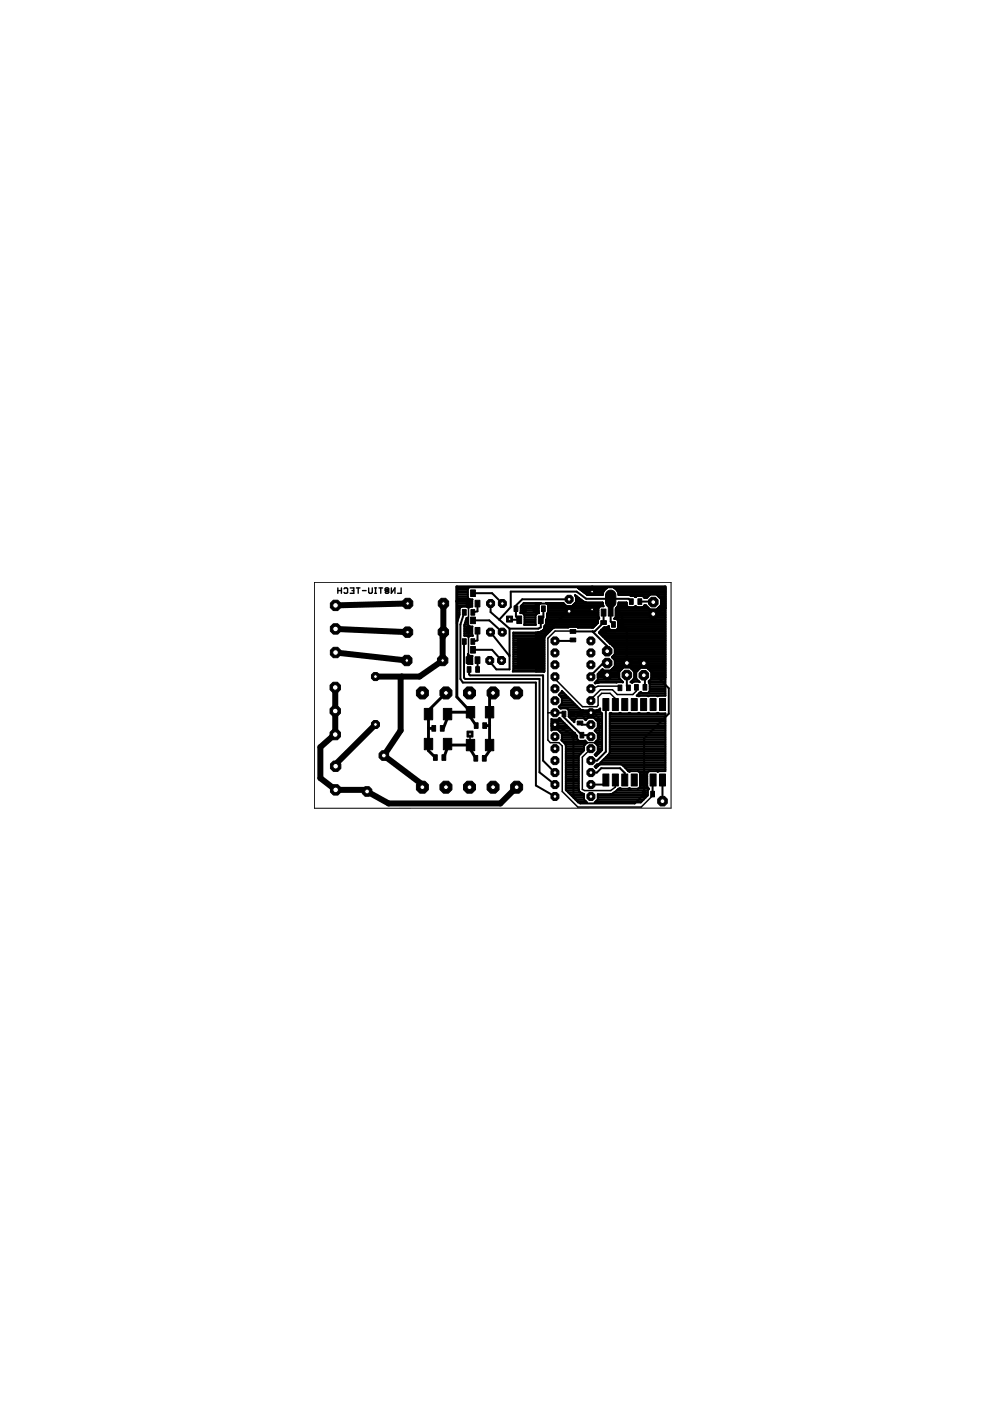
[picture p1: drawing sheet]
<svg xmlns="http://www.w3.org/2000/svg" width="210mm" height="297mm" viewBox="0 0 210 297" stroke-linecap="round" stroke-linejoin="round" font-family="sans-serif">
<g fill="none" stroke="#000" stroke-width=".3">
<path d="M71.6 125.2h.8M71.6 124.7v1.1M72.4 124.7v1.1M72.9 124.8l.2-.1h.4l.2 .1v.8l-.2 .2h-.4l-.2-.2M74.3 124.7h.7v1.1h-.7M74.6 125.2h.4M75.6 124.7h.7M75.9 124.7v1.1M76.9 125.2h.7M78.2 124.7v.9l.2 .2h.3l.2-.2v-.9M79.4 125.8h.4M79.4 124.7h.4"/>
<path d="M79.6 124.7v1.1M80.3 124.7h.8M80.7 124.7v1.1M81.9 125.4l-.2-.2v-.4l.2-.1h.3l.2 .1v.8l-.2 .2h-.3l-.2-.2M81.9 125h.3v.4h-.3zM83 124.7v1.1l.7-1.1v1.1M85 124.7v1.1h-.7"/>
</g>
<g fill="#000" stroke="#000" stroke-width=".21">
<path d="M98 129.2h.8v1.2h-.8zM98 135.4h.8v1.2h-.8zM98.8 127.3h1v1.4h-1zM98.8 133h1v1.4h-1zM98.8 139.3h1v1.4h-1zM99.8 125.1h1v1.4h-1zM99.8 130.8h1v1.4h-1zM99.8 137.1h1v1.4h-1zM99.8 129.2h.8v1.2h-.8zM99.8 135.4h.8v1.2h-.8zM100.7 127.3h1v1.4h-1zM100.7 133h1v1.4h-1z"/>
<path d="M100.7 139.3h1v1.4h-1zM109 128.5h.8v1.1h-.8zM109.6 130.6h1v1.6h-1zM109.7 135.6h5.4v6.2h-5.4zM110.8 128.5h.8v1.1h-.8zM113 128.5h.8v1.1h-.8zM114.2 130.6h1v1.6h-1zM114.8 128.5h.8v1.1h-.8zM120.9 133.5h1.2v.8h-1.2zM120.9 135.3h1.2v.8h-1.2zM127.4 131.6h1.2v.8h-1.2zM127.4 133.4h1.2v.8h-1.2z"/>
<path d="M127.5 129.1h1v1.5h-1zM129 128.6h1v2h-1zM129.7 131.8h.8v1.2h-.8zM130.5 129.1h1v1.5h-1zM131.5 131.8h.8v1.2h-.8zM133.5 127h.8v1.1h-.8zM135.3 127h.8v1.1h-.8zM90 156.5h1.7v2.5h-1.7zM90 150.2h1.7v2.4h-1.7zM91.6 153.8h.8v1.2h-.8zM93.4 153.8h.8v1.2h-.8zM94 156.5h1.8v2.5h-1.8z"/>
<path d="M94 150.2h1.8v2.4h-1.8zM98.9 156.8h1.7v2.4h-1.7zM98.9 149.8h1.7v2.4h-1.7zM99.1 141.4h.8v1.1h-.8zM100.6 153.2h.8v1.2h-.8zM100.9 141.4h.8v1.1h-.8zM102.4 153.2h.8v1.2h-.8zM102.9 156.8h1.8v2.4h-1.8zM102.9 149.8h1.8v2.4h-1.8zM119.2 150.8h.8v1.2h-.8zM121 150.8h.8v1.2h-.8zM121.2 155.3h.8v1.2h-.8z"/>
<path d="M122.4 152.9h1.2v.8h-1.2zM122.4 151.1h1.2v.8h-1.2zM123 155.3h.8v1.2h-.8zM127.8 148.1h1.3v2.5h-1.3zM129.8 148.1h1.3v2.5h-1.3zM131 145.2h.8v1.2h-.8zM131.8 148.1h1.3v2.5h-1.3zM132.8 145.2h.8v1.2h-.8zM133.8 148.1h1.3v2.5h-1.3zM134.5 145.1h.8v1.2h-.8zM135.8 148.1h1.3v2.5h-1.3zM136.3 145.1h.8v1.2h-.8z"/>
<path d="M137.8 148.1h1.3v2.5h-1.3zM139.8 148.1h1.3v2.5h-1.3zM91.9 160h.8v1.2h-.8zM93.7 160h.8v1.2h-.8zM100.5 160.2h.8v1.2h-.8zM102.3 160.2h.8v1.2h-.8zM127.8 164.1h1.3v2.5h-1.3zM129.8 164.1h1.3v2.5h-1.3zM131.8 164.1h1.3v2.5h-1.3zM133.8 164.1h1.3v2.5h-1.3zM135.8 164.1h1.3v2.5h-1.3zM136.2 167.8h.8v1.2h-.8z"/>
<path d="M137.8 164.1h1.3v2.5h-1.3zM138 167.8h.8v1.2h-.8zM139.8 164.1h1.3v2.5h-1.3z"/>
<circle cx="109.5" cy="166.9" r="1.38"/>
</g>
<path d="M128.6 125.6a1.1 1.1 0 0 1 1.2-.4 1.1 1.1 0 0 1 .8 1v1.5a1.1 1.1 0 0 1-1.1 1.1 1.1 1.1 0 0 1-1.1-1.1v-1.5z" fill-rule="evenodd" fill="#000" stroke="#000" stroke-width=".21"/>
<path d="M71.1 133.3l15.3 .7M71.1 138.3l15.2 1.7M86.4 128l-15.3 .4M94 128l-.1 12-5 3.4h-9.3M71.1 145.8v9.9l-3.2 2.7v6.6l3.3 2.5h6.2l5 2.8h23.7l3.4-3.4M79.6 153.6l-8.7 8.7 .3 .2M85.2 143.4l-.3 .3v11.2l-3.5 5.3 8.2 6.1v.6" fill="none" stroke="#000" stroke-width="1.3"/>
<g fill="none" stroke="#000" stroke-width=".42">
<path d="M96.9 129.1h.6M96.9 127.9h3.2M96.9 130.2h.5M96.9 126.1h2.3M96.9 124.7h2.4l-.1 .3v1.6l.2 .4 .8 .1-.1 1.5h-.4l-.4 .3-.3-.3h-1.1l-.4 .3-.1 1.4-.5 1.8zM96.9 132.1h.1M96.9 131.7h.1M96.9 131.3h.2M96.9 130.9h.3M96.9 130.6h.5M96.9 129.8h.5M96.9 129.4h.5"/>
<path d="M96.9 128.7h.9M96.9 128.3h3.2M96.9 127.6h3.2M96.9 127.2h3.2M96.9 126.8h2.4M96.9 126.4h2.3M96.9 125.7h2.3M96.9 125.3h2.3M96.9 124.9h2.3M98.4 136.3v7.4l.2 .3h15.8v19.7l3.3 2.6M98.4 134.7h1.8M98.4 129.8l-.8 2.6v11.6l.5 .7h15.5v21.8l4.1 2.4"/>
<path d="M98.4 134.3h1.7M98.4 133.9h1.7M98.4 133.6h1.7M98.4 133.2h1.7M98.4 132.8h1.2M98.5 132.4h.7M98.6 132.1h.6M98.7 131.7h.5M98.8 131.3h.4M98.9 131h.3l.1 1.6 .4 .2h.5v2h-.5l-.4 .2-.3-.2h-.6v-2.3zM99.1 128.7h.5M99.2 139.9h.9"/>
<path d="M99.2 139.6h.9M99.2 139.2h.9M99.2 138.8h.1M99.2 138.6l.2 .4 .8 .1-.1 1.7-.9-.1zM100.2 134.8h.1M100.3 125.8h4l2.2 2.2M100.3 131.5h3.4l2.8 2.5M100.3 137.8h4l2 2.2M101.2 128v1.6l-1 .2M101.2 133.7v2.1l-1 .2M101.2 140l.1 1.9M104 134l3.9 5"/>
<path d="M104 128v1.8l4 3.5M107.9 139l.1 2.9h-2.8l-1.4-1.6v-.3M108 133.3l-.1 5.7M108.8 134.7h6.9M108.8 139.9h6.6M108.8 139.6h6.6M108.8 139.2h6.6M108.8 138.8h6.6M108.8 138.4h6.6M108.8 138h6.6M108.8 137.7h6.6M108.8 137.3h6.6"/>
<path d="M108.8 136.9h6.6M108.8 136.5h6.6M108.8 136.2h6.6M108.8 135.8h6.6M108.8 135.4h6.6M108.8 135h6.6M108.8 134.3h7.3M110.4 129.8h3.8M110.4 129.1h3.8M110.4 129.4h3.8M110.4 128.7h3.8M110.6 128.3h3.6"/>
<path d="M111 127.9h8.5M111 130.2h2.7M111 127.9h3.6l-.4 .4 .1 1.7a.67 .67 0 0 0-.8 .5l.1 2h-2.5l.1-2a.73 .73 0 0 0-.9-.5l.1-1.5zM111.2 132.1h2.3M111.2 131.7h2.3M111.2 131.3h2.3M111.2 130.9h2.3M111.2 130.6h2.3M113.6 127.9v2.4M113.6 134.1v8.3M114.1 128l-.7 .4v.7M114.3 134.1h.1"/>
<path d="M114.7 133.9h1.8M115.2 129.1v1.8l-.5 .5v1.6l-.6 .3h-6.1M115.3 133.6h1.5M115.5 133.2h1.7M115.5 132.8h10.5M115.7 132.4h10.7M115.8 132.1h11M115.8 131.7h11M115.9 131.3l-.4 1.9M115.9 131.3h10.9M116 130.2h10.9M116 130.9h10.9"/>
<path d="M116 130.6h10.9M116.2 129.1h10.7M116.2 128.3v1.5l-.2 .3-.1 1.2M116.2 129.8h10.7M116.2 129.4h10.7M116.2 128.7h10.8M116.2 128.3h3.7M118.8 128l1.9 1.6M120.7 129.6l-1.1 .8-7.2 7.2v1.1M120.7 127.1h-10l-1.4 1.4 .1 2.2 .7 .7h-1.9l-.2-.1M121.5 135.7l-.2 .2h-3.6M121.5 128.3h6.4"/>
<path d="M121.9 127.9h5.9M122.1 126.4v1.3l-.8 .8h-1.2l-.7-.6h-3.6l.4 .4M122.1 126.4l-.2-.2 2.2 1.6h3.7l.2 .7-.9 .1-.2 .4v1.7l.1 .4-.2 .4v.6M122.1 127.6h1.6M122.1 127.2h1.2M122.1 126.8h.6M122.1 126.4h.2M122.6 124.7h6.1a1.55 1.55 0 0 0-.9 1.5h-3.2zM122.6 124.7h.1M123 124.9h5.3M123.5 125.3h4.5M124 125.7h3.8"/>
<path d="M124.5 126.1h3.3M125.5 129.2l-.1 .4h-4.7M125.5 124.4v1M125.6 133.9l3.1 3.1v1.1M126.8 132.1l-1 1h-3.3l-.3-.2h-1.4l-.3 .1h-3l-.3 .2-1.7 1.7-.1 .3v7.2h-6.7l.1-8.3h5.6l.7-.4 .4-.5M127.2 134.3h13.9M127.2 133.9h13.9M127.6 133.6h1.8M127.6 134.7h13.5M127.9 133.2h1.2M128 135h13.1M128 132h-.1"/>
<path d="M128 132l-1.9 1.9h-4.6M128 129.9v2.1M128.3 135.4h12.8M128.7 135.8h12.4M129 132.8h.1M129.1 132.8l-.4 .2h-.6l-1.1 1.1 3.4 3.3v1.3l-.6 .6 .6 .6M129.1 136.2h12M129.5 127v4.8l.6 .6M129.5 136.5h11.6M129.9 136.9h11.2M129.9 139.2h11.2M130 139.6h11.1"/>
<path d="M130.3 137.3h10.8M130.3 138.8h10.8M130.3 139.9h10.8M130.4 139.9v1.4l-1 .9h-1.3l-.4-.3-1 1M130.4 138.4h10.7M130.4 138h10.7M130.4 137.7h10.7M130.5 130.9h10.6M130.6 129.1h7M130.6 130.2h10.5M130.6 130.6h10.5M130.6 129.8h10.5"/>
<path d="M130.6 129.4h10.5M130.6 124.9h10.5M130.7 133.6h10.4M130.9 131.3h10.2M130.9 128.7h2.3M131 125.3h10.1M131 133.2h10.1M131.1 128.3h1.8M131.1 131.7l-.1 1.6-.4 .3h-1.1a.71 .71 0 0 1-.4-.8M131.1 132.8h10M131.1 132.4h10M131.1 132.1h10"/>
<path d="M131.1 131.7h10M131.1 125.7h10M131.2 127.9h1.6M131.2 126.1h9.9M131.3 130.2l-.3-.3h.3l.6 .6v1.9l-1.4 1.4h-2.5M131.9 132.4l1 1v7.2M133.9 127.6l-.6-.6h-9l-2-1.6h-14v3.3l-2.4 2.7M134.5 128.7h.5M134.6 126.4h.3M135.7 127.6l2.8 .1M136.3 128.7h1M136.4 126.4h1"/>
<path d="M137.9 126l-.8 .7h-.5l-.4-.4h-1.1l-.4 .3-.3-.3h-.6l-.4-.1h-2.2a1.55 1.55 0 0 0-1-1.5h10.9v22.8l-1.6 .1M139.2 126l.9 1v1.3M139.4 129.1h1.7M139.6 126.4h1.5M139.8 128.7h1.3M140 126.8h1.1M140.1 127.9h1M140.1 128.3l-.9 1h-1.3l-1-.9h-.3l-.4 .4h-1.1l-.4-.3-.3 .3h-1.1l-.4-.3-.1-.7h-1.6l-.3 .9-.3 .3v1.7l-.3 .5a.65 .65 0 0 1 .8 .5M140.1 128.3h1M140.1 127.6h1M140.1 127.2h1M93.8 154.4h.2"/>
<path d="M94.9 157.8l.2 .2M99.2 140.7h.9M99.2 140.3h.9M99.5 141.9v1.1l.2 .2h15.4v18.1l2.6 2.5M99.8 150.9v.1M100.1 140.8h.1M103.8 151l.2 .2M108.8 142.2h6.6M108.8 141.8h6.6M108.8 141.4h6.6M108.8 141h6.6M108.8 140.7h6.6"/>
<path d="M108.8 140.3h6.6M116.9 154.5h4M116.9 154.1h3.6M116.9 153.8h3.2M116.9 153.4h2.8M116.9 153h2.5M116.9 152.7h2.1M117.5 151.1h1.8l.3 .3v.7l3.8 3.8h1.6l.3 .3M118.4 154.9h2.8M118.6 152.3h.1M118.6 147.4h1.4M118.6 150h4"/>
<path d="M118.7 149.6h3.6M118.7 147h1M118.8 155.3h2.8M118.9 147.8h1.5M119 149.3h2.9M119.1 146.7h.2M119.1 146.6l-.6 .7 .6 .7v1.2l-.6 .6 .4 .4h1.2l.4 .2M119.1 146.6v-.1l3.8 3.8M119.1 156.8h3.3M119.1 156.4h3.3M119.1 156h3.3M119.1 155.6h2.9"/>
<path d="M119.1 148.9h2.4M119.1 148.5h2M119.1 148.1h1.7M119.3 157.1h4.9M119.6 157.5h4.8M119.9 157.9h4.2M120 159.8h3.2M120 159.4h3.5M120 159h3.8M120 158.6h3.8M120 158.3h3.8M120.5 150.4h2.5"/>
<path d="M120.5 150.4l.1 1.5M120.6 151.9l1.2 1.2a.64 .64 0 0 1 .5-.8M120.6 151.9h7.1M120.6 151.5h7.1M120.6 151.2h6.9M120.6 150.8h6.6M120.9 152.3h3.7M121.3 152.7h.5M121.7 153h.1M122.4 156l-3.8-3.8-.3 .4h-1.2l-.2-.2v2.5l.2-.2h1.2l.8 .9-.1 1.3 1 1.1v9.5l2.6 2.6h1.9l-.7-.6v-1.1M122.4 156v.6l.2 .4h1.5l.4 .5-.7 .6v1l-1 1M122.9 150.3h.1"/>
<path d="M122.9 150.3l.2 .2M123 153.3l.3 .3h2M123.1 150.5l.3 .1M123.4 150.6h.1M123.7 152.3l.5 .4 .5-.5h1.2l.8 .8M124.1 152.7h.1M125.3 151.1l-.4 .4-3.5-.1 .2 .2M126 152.3h1.7M126.1 144.8l.1 .1 .2-.1M126.1 154.9h1.6M126.1 144.8h.4M126.1 157.5h1.6"/>
<path d="M126.3 159.8h.6M126.3 152.7h1.4M126.4 144.8h.1M126.4 157.1h1.3M126.4 155.3h1.3M126.4 144.4h5.5M126.5 154.5h1.2M126.5 157.9h1.2M126.7 144.7h.1M126.7 144.7l-.3 .1M126.7 159.4h.6M126.7 153h1"/>
<path d="M126.7 142.9v1.2l-.6 .7M126.7 150.6h.1M126.7 159h1M126.7 158.6h1M126.7 158.3h1M126.7 156.8h1M126.7 156.4h1M126.7 156h1M126.7 155.6h1M126.7 154.1h1M126.7 153.8h1M126.7 153.4h1"/>
<path d="M126.7 144h4.8M126.7 143.6l4.6 .1h-4.6M126.7 143.3h4.6M126.7 142.9h4.6M127 144.7h.1M127.1 142.5h4.2M127.2 150.8l.3 .4M127.2 150.4l-.7 .2h-3.1M127.2 150.2l-.2 .3M127.2 150.2l.1 .1M127.2 150.2v.6M127.5 142.2h.5"/>
<path d="M127.5 151.2h.2v7.8l-1.3 1.3-.3-.3 .6-.7v-1.2l-.6-.6 .6-.7v-1.2l-.6-.7 .6-.6v-1.3M128.5 149.4v10l-1.9 1.9h-1.3M128.7 140.6l-.9 .1-2.5 2.5v.3M129.2 159.8h11.9M129.3 152.3h11.8M129.3 159.4h11.8M129.3 159h11.8M129.3 158.6h11.8M129.3 158.3h11.8M129.3 157.9h11.8M129.3 157.5h11.8M129.3 157.1h11.8"/>
<path d="M129.3 156.8h11.8M129.3 156.4h11.8M129.3 156h11.8M129.3 155.6h11.8M129.3 155.3h11.8M129.3 154.9h11.8M129.3 154.5h11.8M129.3 154.1h11.8M129.3 153.8h11.8M129.3 153.4h11.8M129.3 153h11.8M129.3 152.7h11.8"/>
<path d="M129.3 151.9h11.8M129.3 151.5h11.8M129.5 142.2h2M129.5 151.2h-.2v8.3l-.1 .3-2.2 2.1-.5 .2-.4 .4 .3 .3 .4-.4M129.5 151.2h.1M129.5 151.2h1.9M129.8 141.8h2.1M130.2 141.4h10.9M130.4 141h10.7M130.4 140.7h10.7M130.4 140.3h10.7M130.4 149.3l.1 .1"/>
<path d="M131.5 151.2h2M131.5 151.2h-.1M132.9 140.6h3.5l5.4 5.3v5.4l-5.2 5.2v11.9l-2 1.9h-11.6l-1.4-1.4v-13l-3.9-2.3M132.9 140.6l-2.6 2.5h-1.6M132.9 143.1v2.4l.3 .3M133.5 151.2h.1M133.9 144.4h1.5M133.9 141.8h1.7M134.3 144h.8M134.3 142.2h.9M134.5 143.7h.4M134.5 143.3h.4"/>
<path d="M134.5 142.9h.4M134.5 142.5h.4M134.9 145.7l.1 .1M135.1 147.4h6M135.5 151.2h-2M135.5 151.2h.1M135.5 151.2h1.9M135.5 147.6h1.9M135.5 147.6h.1M135.5 147h5.6M136.5 143.2l.2 .2v2.3M137.4 141.8h3.7"/>
<path d="M137.4 147.6h.1M137.5 151.2h1.9M137.5 151.2h-.1M137.6 144.4l.2 .6-.1 1.7M137.6 144.4l.5-.6v-1.3l-.9-1h-1.4l-.9 1v1.3l.7 .8-1.2-.1-.4 .3-.3-.2 .8-.8v-1.4l-.9-.9h-1.4l-.9 .9v1.4l.8 .9h-5.4M137.6 144.4h3.5M137.6 144.8h3.5M137.7 146.7l-.4 .2h-1.1l-.4-.2-.8 .8 .5 .1M137.7 146.7h3.4M137.8 146.3h3.3M137.8 145.9h3.3M137.8 145.5h3.3"/>
<path d="M137.8 145.2h3.3M137.8 142.2h3.3M137.9 144h3.2M138.1 143.7h3M138.1 143.3h3M138.1 142.9h3M138.1 142.5h3M139.4 147.6h-1.9M139.4 147.6h.1M139.5 151.2l1.6 .1v12.2l-1.6 .1M139.5 151.2h-.1M120 167.2h2.7"/>
<path d="M120 166.9h2.7M120 166.5h2.7M120 166.1h2.7M120 165.8h2.7M120 165.4h2.7M120 165h2.7M120 164.6h2.7M120 164.3h2.7M120 163.9h2.7M120 163.5h2.7M120 163.1h2.7M120 162.8h2.7"/>
<path d="M120 162.4h2.7M120 162h2.7M120 161.6h2.7M120 161.2h2.7M120 160.9h2.7M120 160.5h2.7M120 160.1h2.8M120.1 167.6h2.6M120.5 168h2.5M120.8 168.4h3M121.2 168.7h2.6M121.6 169.1h2.2"/>
<path d="M122 169.5h1.8M122.3 169.9h1.9M122.8 167.8h.1M122.8 167.8l1 .6M122.8 160.1l-.1 .3 .1 7.4M125.3 163.8h1.2l1-.9h4l1 1v1.5M126.2 160.1h.4M126.2 162.4h.6M126.3 162.8h.1M126.4 169.9h9.7M126.7 169.5h9.8M126.7 169.1h10.2"/>
<path d="M126.7 168.7h10.5M126.8 162.4l.5-.3h4.3l.3 .1 1.3 1.3M126.9 162h14.2M127.4 161.6h13.7M127.7 161.2h13.4M128.1 160.9h13M128.5 165.4v.9h-3.2M128.5 160.5h12.6M128.9 160.1h12.2M130.2 168h7.2M130.7 167.6h6.7M131.4 167.2h-.2"/>
<path d="M131.5 167.1l-.1 .1M131.5 167.1l.2 .1M132.1 162.4h9M132.5 162.8h8.6M132.9 163.1h8.2M133.2 163.5h.1M133.2 163.5l.3 .1M133.2 163.5h.5M133.5 163.6h.1M133.5 167.1v.1M133.5 167.2h-.3M133.5 163.6l1.7-.1 .4 .2 .1 3.1-.5 .4"/>
<path d="M133.5 167.2h.2M135.3 163.5h2.4M135.7 166.9h1.6M135.7 163.9h1.6M135.7 166.5h1.5M135.7 166.1h1.5M135.7 165.8h1.5M135.7 165.4h1.5M135.7 165h1.5M135.7 164.6h1.5M135.7 164.3h1.5M136.5 165.4l.1 .1"/>
<path d="M137.5 167.2h-6.4l-1.5 1.2M138.5 165.4l-.1 3M139.3 163.5h.4M139.4 163.6l-1.7-.1-.4 .2-.1 3.1 .3 .4-.1 .4v1l-1.5 1.5h-9.8l.6-.6v-1.1h10.7M139.4 163.6h.1M140.5 165.4v4.5"/>
</g>
<path d="M96.9 127.5h2.4v.5M138.5 130.2l2.5-1.3v-4.5h-44.1v23.4l2.9 3.1M90.8 151.4v7.8l1.5 1.4M90.8 154.4h1.2M94.6 146.9l-3.8 3.7M94.8 151.5v.8l-.8 2.1M94.9 157.8v.7l-.8 2.1M95.1 158h4.7l.1 1.1 1 1.7M95.3 151h4.5v1.1l1.2 1.7M102.8 153.8l1 .1M103.8 151h.1M104.5 146.9l-.7 .8v11.5l-1.1 1.6" fill="none" stroke="#000" stroke-width=".61"/>
<path d="M90.8 150.6v.8M95.3 151l-.5 .5" fill="none" stroke="#000" stroke-width=".83"/>
<path d="M98.4 136v.3M99.3 128v12M121.5 133.9l-3.8-.1-1.5 1.5v21.6l.5 .6h1.8l.7 .7v9.6l3.3 3.3h13.5l2.4-2.4v-.3M99.7 155.6l.1 2.4M117.7 151.1h-1.5M117.7 143.5v.4l5.8 5.9h3.1l.2-.3v-1.7l.8-.8h1.7l1.1 1v1.3M125.3 151.1h.6l1.2 1.2v4.4l-.8 .8h-4.7M125.3 158.7l-1.8 1.8v6.9l.5 .2h5.5l1-.7v-1.5M131.4 145.8l-.1-.3h-4.5l-1.5 .5M134.9 145.7v.8l-.7 .8h-3.3l-1-1.1h-2.6l-2 2.1v.3" fill="none" stroke="#000" stroke-width=".32"/>
<circle cx="109.5" cy="166.9" r=".51" fill="#fff" stroke="#000" stroke-width=".21"/>
<circle cx="104.5" cy="166.9" r="1.38" fill="#000" stroke="#000" stroke-width=".21"/>
<circle cx="104.5" cy="166.9" r=".51" fill="#fff" stroke="#000" stroke-width=".21"/>
<circle cx="99.5" cy="166.9" r="1.38" fill="#000" stroke="#000" stroke-width=".21"/>
<circle cx="99.5" cy="166.9" r=".51" fill="#fff" stroke="#000" stroke-width=".21"/>
<circle cx="94.6" cy="166.9" r="1.38" fill="#000" stroke="#000" stroke-width=".21"/>
<circle cx="94.6" cy="166.9" r=".51" fill="#fff" stroke="#000" stroke-width=".21"/>
<circle cx="89.6" cy="166.9" r="1.38" fill="#000" stroke="#000" stroke-width=".21"/>
<circle cx="89.6" cy="166.9" r=".51" fill="#fff" stroke="#000" stroke-width=".21"/>
<circle cx="109.5" cy="146.9" r="1.38" fill="#000" stroke="#000" stroke-width=".21"/>
<circle cx="109.5" cy="146.9" r=".51" fill="#fff" stroke="#000" stroke-width=".21"/>
<circle cx="104.5" cy="146.9" r="1.38" fill="#000" stroke="#000" stroke-width=".21"/>
<circle cx="104.5" cy="146.9" r=".51" fill="#fff" stroke="#000" stroke-width=".21"/>
<circle cx="99.5" cy="146.9" r="1.38" fill="#000" stroke="#000" stroke-width=".21"/>
<circle cx="99.5" cy="146.9" r=".51" fill="#fff" stroke="#000" stroke-width=".21"/>
<circle cx="94.6" cy="146.9" r="1.38" fill="#000" stroke="#000" stroke-width=".21"/>
<circle cx="94.6" cy="146.9" r=".51" fill="#fff" stroke="#000" stroke-width=".21"/>
<circle cx="89.6" cy="146.9" r="1.38" fill="#000" stroke="#000" stroke-width=".21"/>
<circle cx="89.6" cy="146.9" r=".51" fill="#fff" stroke="#000" stroke-width=".21"/>
<circle cx="120.7" cy="129.6" r=".92" fill="#000" stroke="#000" stroke-width=".21"/>
<circle cx="120.7" cy="129.6" r=".4" fill="#fff" stroke="#000" stroke-width=".21"/>
<circle cx="120.7" cy="127.1" r=".92" fill="#000" stroke="#000" stroke-width=".21"/>
<circle cx="120.7" cy="127.1" r=".4" fill="#fff" stroke="#000" stroke-width=".21"/>
<circle cx="71.2" cy="162.5" r="1.2" fill="#000" stroke="#000" stroke-width=".21"/>
<circle cx="71.2" cy="162.5" r=".59" fill="#fff" stroke="#000" stroke-width=".21"/>
<circle cx="71.2" cy="167.5" r="1.2" fill="#000" stroke="#000" stroke-width=".21"/>
<circle cx="71.2" cy="167.5" r=".59" fill="#fff" stroke="#000" stroke-width=".21"/>
<circle cx="71.1" cy="128.4" r="1.2" fill="#000" stroke="#000" stroke-width=".21"/>
<circle cx="71.1" cy="128.4" r=".59" fill="#fff" stroke="#000" stroke-width=".21"/>
<circle cx="71.1" cy="133.3" r="1.2" fill="#000" stroke="#000" stroke-width=".21"/>
<circle cx="71.1" cy="133.4" r=".59" fill="#fff" stroke="#000" stroke-width=".21"/>
<circle cx="71.1" cy="138.3" r="1.2" fill="#000" stroke="#000" stroke-width=".21"/>
<circle cx="71.1" cy="138.3" r=".59" fill="#fff" stroke="#000" stroke-width=".21"/>
<circle cx="71.1" cy="145.8" r="1.2" fill="#000" stroke="#000" stroke-width=".21"/>
<circle cx="71.1" cy="145.8" r=".59" fill="#fff" stroke="#000" stroke-width=".21"/>
<circle cx="71.1" cy="150.7" r="1.2" fill="#000" stroke="#000" stroke-width=".21"/>
<circle cx="71.1" cy="150.7" r=".59" fill="#fff" stroke="#000" stroke-width=".21"/>
<circle cx="71.1" cy="155.7" r="1.2" fill="#000" stroke="#000" stroke-width=".21"/>
<circle cx="71.1" cy="155.7" r=".59" fill="#fff" stroke="#000" stroke-width=".21"/>
<circle cx="138.5" cy="130.2" r="1.1" fill="#000" stroke="#000" stroke-width=".21"/>
<circle cx="138.5" cy="130.2" r=".51" fill="#fff" stroke="#000" stroke-width=".21"/>
<circle cx="138.5" cy="127.7" r="1.1" fill="#000" stroke="#000" stroke-width=".21"/>
<circle cx="138.5" cy="127.7" r=".51" fill="#fff" stroke="#000" stroke-width=".21"/>
<circle cx="136.5" cy="143.2" r="1.1" fill="#000" stroke="#000" stroke-width=".21"/>
<circle cx="136.5" cy="143.2" r=".51" fill="#fff" stroke="#000" stroke-width=".21"/>
<circle cx="136.5" cy="140.6" r="1.1" fill="#000" stroke="#000" stroke-width=".21"/>
<circle cx="136.5" cy="140.6" r=".51" fill="#fff" stroke="#000" stroke-width=".21"/>
<circle cx="132.9" cy="140.6" r="1.1" fill="#000" stroke="#000" stroke-width=".21"/>
<circle cx="132.9" cy="140.6" r=".51" fill="#fff" stroke="#000" stroke-width=".21"/>
<circle cx="132.9" cy="143.1" r="1.1" fill="#000" stroke="#000" stroke-width=".21"/>
<circle cx="132.9" cy="143.1" r=".51" fill="#fff" stroke="#000" stroke-width=".21"/>
<circle cx="128.7" cy="138.1" r="1.1" fill="#000" stroke="#000" stroke-width=".21"/>
<circle cx="128.7" cy="138.1" r=".51" fill="#fff" stroke="#000" stroke-width=".21"/>
<circle cx="128.7" cy="140.6" r="1.1" fill="#000" stroke="#000" stroke-width=".21"/>
<circle cx="128.7" cy="140.6" r=".51" fill="#fff" stroke="#000" stroke-width=".21"/>
<circle cx="128.7" cy="143.1" r="1.1" fill="#000" stroke="#000" stroke-width=".21"/>
<circle cx="128.7" cy="143.1" r=".51" fill="#fff" stroke="#000" stroke-width=".21"/>
<circle cx="106.5" cy="128" r=".92" fill="#000" stroke="#000" stroke-width=".21"/>
<circle cx="106.5" cy="128" r=".38" fill="#fff" stroke="#000" stroke-width=".21"/>
<circle cx="104" cy="128" r=".92" fill="#000" stroke="#000" stroke-width=".21"/>
<circle cx="104" cy="128" r=".38" fill="#fff" stroke="#000" stroke-width=".21"/>
<circle cx="86.4" cy="128" r="1.2" fill="#000" stroke="#000" stroke-width=".21"/>
<circle cx="86.4" cy="128" r=".38" fill="#fff" stroke="#000" stroke-width=".21"/>
<circle cx="94" cy="128" r="1.2" fill="#000" stroke="#000" stroke-width=".21"/>
<circle cx="94" cy="128" r=".38" fill="#fff" stroke="#000" stroke-width=".21"/>
<circle cx="106.5" cy="134" r=".92" fill="#000" stroke="#000" stroke-width=".21"/>
<circle cx="106.5" cy="134" r=".38" fill="#fff" stroke="#000" stroke-width=".21"/>
<circle cx="104" cy="134" r=".92" fill="#000" stroke="#000" stroke-width=".21"/>
<circle cx="104" cy="134" r=".38" fill="#fff" stroke="#000" stroke-width=".21"/>
<circle cx="86.4" cy="134" r="1.2" fill="#000" stroke="#000" stroke-width=".21"/>
<circle cx="86.4" cy="134" r=".38" fill="#fff" stroke="#000" stroke-width=".21"/>
<circle cx="94" cy="134" r="1.2" fill="#000" stroke="#000" stroke-width=".21"/>
<circle cx="94" cy="134" r=".38" fill="#fff" stroke="#000" stroke-width=".21"/>
<circle cx="106.3" cy="140" r=".92" fill="#000" stroke="#000" stroke-width=".21"/>
<circle cx="106.3" cy="140" r=".38" fill="#fff" stroke="#000" stroke-width=".21"/>
<circle cx="103.8" cy="140" r=".92" fill="#000" stroke="#000" stroke-width=".21"/>
<circle cx="103.8" cy="140" r=".38" fill="#fff" stroke="#000" stroke-width=".21"/>
<circle cx="86.3" cy="140" r="1.2" fill="#000" stroke="#000" stroke-width=".21"/>
<circle cx="86.3" cy="140" r=".38" fill="#fff" stroke="#000" stroke-width=".21"/>
<circle cx="93.9" cy="140" r="1.2" fill="#000" stroke="#000" stroke-width=".21"/>
<circle cx="93.9" cy="140" r=".38" fill="#fff" stroke="#000" stroke-width=".21"/>
<circle cx="140.5" cy="169.9" r="1.1" fill="#000" stroke="#000" stroke-width=".21"/>
<circle cx="140.5" cy="169.9" r=".51" fill="#fff" stroke="#000" stroke-width=".21"/>
<circle cx="117.7" cy="135.9" r=".92" fill="#000" stroke="#000" stroke-width=".21"/>
<circle cx="117.7" cy="135.9" r=".4" fill="#fff" stroke="#000" stroke-width=".21"/>
<circle cx="117.7" cy="138.4" r=".92" fill="#000" stroke="#000" stroke-width=".21"/>
<circle cx="117.7" cy="138.4" r=".4" fill="#fff" stroke="#000" stroke-width=".21"/>
<circle cx="117.7" cy="140.9" r=".92" fill="#000" stroke="#000" stroke-width=".21"/>
<circle cx="117.7" cy="140.9" r=".4" fill="#fff" stroke="#000" stroke-width=".21"/>
<circle cx="117.7" cy="143.5" r=".92" fill="#000" stroke="#000" stroke-width=".21"/>
<circle cx="117.7" cy="143.5" r=".4" fill="#fff" stroke="#000" stroke-width=".21"/>
<circle cx="117.7" cy="146" r=".92" fill="#000" stroke="#000" stroke-width=".21"/>
<circle cx="117.7" cy="146" r=".4" fill="#fff" stroke="#000" stroke-width=".21"/>
<circle cx="117.7" cy="148.6" r=".92" fill="#000" stroke="#000" stroke-width=".21"/>
<circle cx="117.7" cy="148.6" r=".4" fill="#fff" stroke="#000" stroke-width=".21"/>
<circle cx="117.7" cy="151.1" r=".92" fill="#000" stroke="#000" stroke-width=".21"/>
<circle cx="117.7" cy="151.1" r=".4" fill="#fff" stroke="#000" stroke-width=".21"/>
<circle cx="117.7" cy="153.6" r=".92" fill="#000" stroke="#000" stroke-width=".21"/>
<circle cx="117.7" cy="153.6" r=".4" fill="#fff" stroke="#000" stroke-width=".21"/>
<circle cx="117.7" cy="156.2" r=".92" fill="#000" stroke="#000" stroke-width=".21"/>
<circle cx="117.7" cy="156.2" r=".4" fill="#fff" stroke="#000" stroke-width=".21"/>
<circle cx="117.7" cy="158.7" r=".92" fill="#000" stroke="#000" stroke-width=".21"/>
<circle cx="117.7" cy="158.7" r=".4" fill="#fff" stroke="#000" stroke-width=".21"/>
<circle cx="117.7" cy="161.3" r=".92" fill="#000" stroke="#000" stroke-width=".21"/>
<circle cx="117.7" cy="161.3" r=".4" fill="#fff" stroke="#000" stroke-width=".21"/>
<circle cx="117.7" cy="163.8" r=".92" fill="#000" stroke="#000" stroke-width=".21"/>
<circle cx="117.7" cy="163.8" r=".4" fill="#fff" stroke="#000" stroke-width=".21"/>
<circle cx="117.7" cy="166.3" r=".92" fill="#000" stroke="#000" stroke-width=".21"/>
<circle cx="117.7" cy="166.3" r=".4" fill="#fff" stroke="#000" stroke-width=".21"/>
<circle cx="117.7" cy="168.9" r=".92" fill="#000" stroke="#000" stroke-width=".21"/>
<circle cx="117.7" cy="168.9" r=".4" fill="#fff" stroke="#000" stroke-width=".21"/>
<circle cx="125.3" cy="168.9" r=".92" fill="#000" stroke="#000" stroke-width=".21"/>
<circle cx="125.3" cy="168.9" r=".4" fill="#fff" stroke="#000" stroke-width=".21"/>
<circle cx="125.3" cy="166.3" r=".92" fill="#000" stroke="#000" stroke-width=".21"/>
<circle cx="125.3" cy="166.3" r=".4" fill="#fff" stroke="#000" stroke-width=".21"/>
<circle cx="125.3" cy="163.8" r=".92" fill="#000" stroke="#000" stroke-width=".21"/>
<circle cx="125.3" cy="163.8" r=".4" fill="#fff" stroke="#000" stroke-width=".21"/>
<circle cx="125.3" cy="161.3" r=".92" fill="#000" stroke="#000" stroke-width=".21"/>
<circle cx="125.3" cy="161.3" r=".4" fill="#fff" stroke="#000" stroke-width=".21"/>
<circle cx="125.3" cy="158.7" r=".92" fill="#000" stroke="#000" stroke-width=".21"/>
<circle cx="125.3" cy="158.7" r=".4" fill="#fff" stroke="#000" stroke-width=".21"/>
<circle cx="125.3" cy="156.2" r=".92" fill="#000" stroke="#000" stroke-width=".21"/>
<circle cx="125.3" cy="156.2" r=".4" fill="#fff" stroke="#000" stroke-width=".21"/>
<circle cx="125.3" cy="153.6" r=".92" fill="#000" stroke="#000" stroke-width=".21"/>
<circle cx="125.3" cy="153.6" r=".4" fill="#fff" stroke="#000" stroke-width=".21"/>
<circle cx="125.3" cy="151.1" r=".92" fill="#000" stroke="#000" stroke-width=".21"/>
<circle cx="125.3" cy="151.1" r=".4" fill="#fff" stroke="#000" stroke-width=".21"/>
<circle cx="125.3" cy="148.6" r=".92" fill="#000" stroke="#000" stroke-width=".21"/>
<circle cx="125.3" cy="148.6" r=".4" fill="#fff" stroke="#000" stroke-width=".21"/>
<circle cx="125.3" cy="146" r=".92" fill="#000" stroke="#000" stroke-width=".21"/>
<circle cx="125.3" cy="146" r=".4" fill="#fff" stroke="#000" stroke-width=".21"/>
<circle cx="125.3" cy="143.5" r=".92" fill="#000" stroke="#000" stroke-width=".21"/>
<circle cx="125.3" cy="143.5" r=".4" fill="#fff" stroke="#000" stroke-width=".21"/>
<circle cx="125.3" cy="140.9" r=".92" fill="#000" stroke="#000" stroke-width=".21"/>
<circle cx="125.3" cy="140.9" r=".4" fill="#fff" stroke="#000" stroke-width=".21"/>
<circle cx="125.3" cy="138.4" r=".92" fill="#000" stroke="#000" stroke-width=".21"/>
<circle cx="125.3" cy="138.4" r=".4" fill="#fff" stroke="#000" stroke-width=".21"/>
<circle cx="125.3" cy="135.9" r=".92" fill="#000" stroke="#000" stroke-width=".21"/>
<circle cx="125.3" cy="135.9" r=".4" fill="#fff" stroke="#000" stroke-width=".21"/>
<circle cx="79.6" cy="153.6" r=".92" fill="#000" stroke="#000" stroke-width=".21"/>
<circle cx="79.6" cy="153.6" r=".4" fill="#fff" stroke="#000" stroke-width=".21"/>
<circle cx="79.6" cy="143.4" r=".92" fill="#000" stroke="#000" stroke-width=".21"/>
<circle cx="79.6" cy="143.4" r=".4" fill="#fff" stroke="#000" stroke-width=".21"/>
<circle cx="81.4" cy="160.2" r="1.1" fill="#000" stroke="#000" stroke-width=".21"/>
<circle cx="81.4" cy="160.2" r=".51" fill="#fff" stroke="#000" stroke-width=".21"/>
<circle cx="77.8" cy="167.8" r="1.1" fill="#000" stroke="#000" stroke-width=".21"/>
<circle cx="77.8" cy="167.8" r=".51" fill="#fff" stroke="#000" stroke-width=".21"/>
<path d="M124.9 128.6h1.3v1.3h-1.3z" fill="#000" stroke="#000" stroke-width=".21"/>
<circle cx="125.5" cy="129.2" r=".3" fill="#fff" stroke="#000" stroke-width=".21"/>
<path d="M124.9 124.8h1.3v1.3h-1.3z" fill="#000" stroke="#000" stroke-width=".21"/>
<circle cx="125.5" cy="125.4" r=".3" fill="#fff" stroke="#000" stroke-width=".21"/>
<path d="M107.4 130.6h1.3v1.3h-1.3z" fill="#000" stroke="#000" stroke-width=".21"/>
<circle cx="108" cy="131.3" r=".3" fill="#fff" stroke="#000" stroke-width=".21"/>
<path d="M99 155h1.3v1.3h-1.3z" fill="#000" stroke="#000" stroke-width=".21"/>
<circle cx="99.7" cy="155.6" r=".3" fill="#fff" stroke="#000" stroke-width=".21"/>
<path d="M66.7 123.5h75.6v47.8l-75.6 .1z" fill="none" stroke="#000" stroke-width=".21"/>
</svg>
